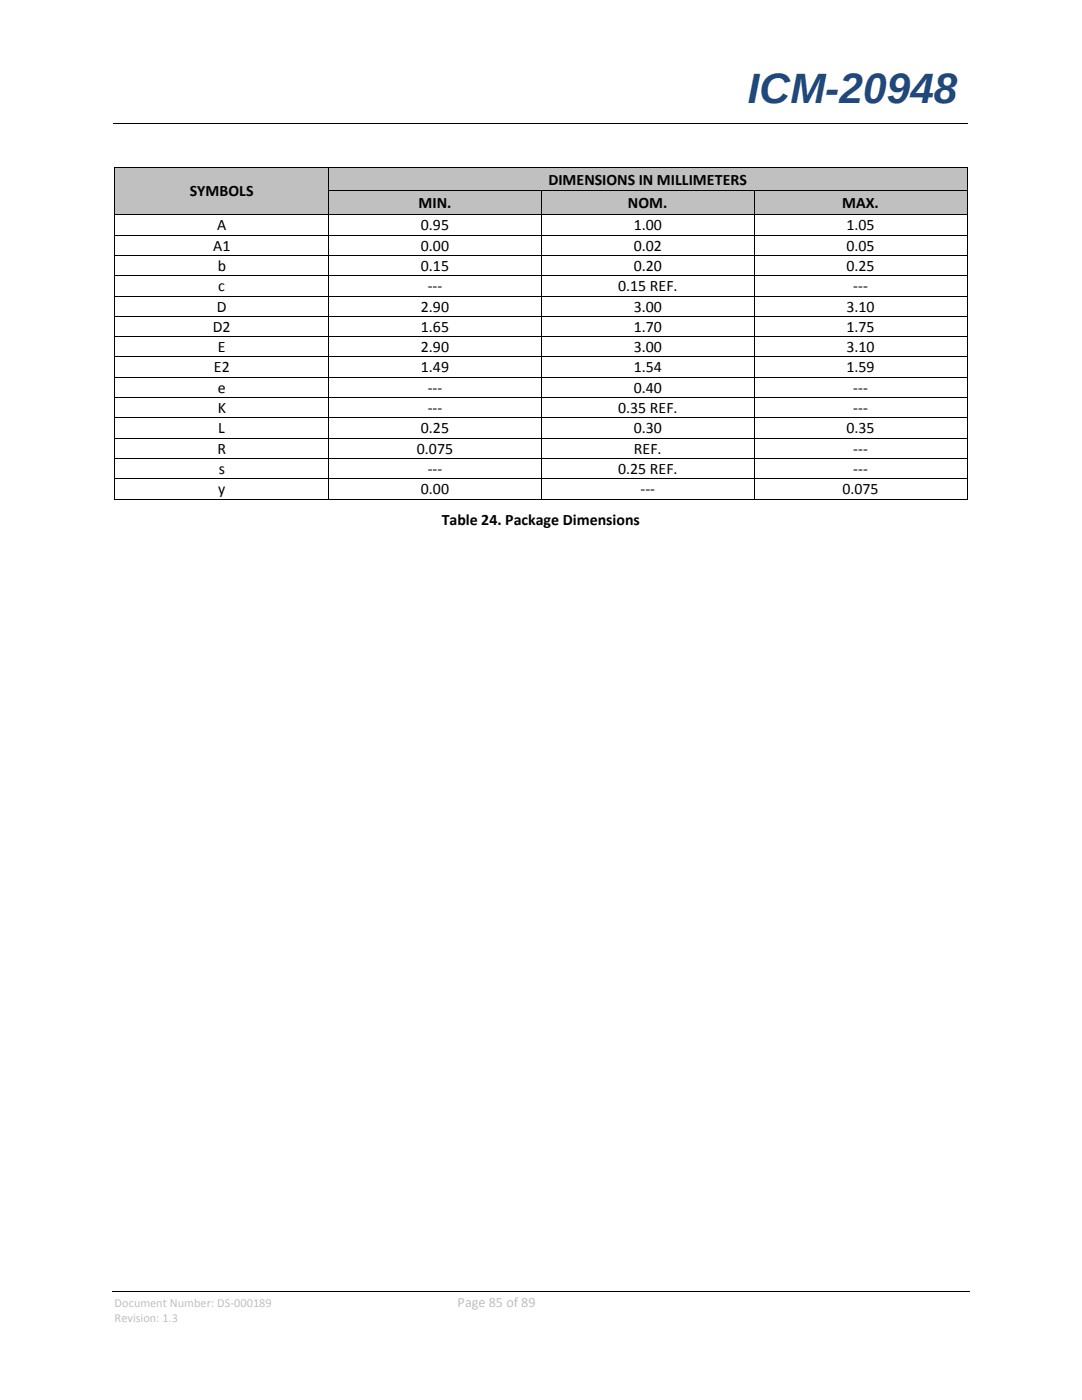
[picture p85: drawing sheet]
<svg xmlns="http://www.w3.org/2000/svg" width="216mm" height="279mm" viewBox="0 0 216 279" stroke-linecap="round" stroke-linejoin="round" font-family="sans-serif">
<defs><g id="words">
<text font-size="8.5" fill="#1f497d" x="149.2" y="20.6">ICM-20948</text>
<g font-size="3.2">
<text x="37.9" y="39.2">SYMBOLS</text>
<text x="83.5" y="41.6">MIN.</text>
<text x="109.4" y="36.8">DIMENSIONS IN MILLIMETERS</text>
<text x="125.3" y="41.6">NOM.</text>
<text x="168.1" y="41.6">MAX.</text>
<text x="43.3" y="46">A</text>
<text x="84" y="46">0.95</text>
<text x="126.4" y="46">1.00</text>
<text x="168.9" y="46">1.05</text>
<text x="42.5" y="50">A1</text>
<text x="84" y="50">0.00</text>
<text x="126.4" y="50">0.02</text>
<text x="168.9" y="50">0.05</text>
<text x="43.4" y="54.1">b</text>
<text x="43.6" y="58.1">c</text>
<text x="84" y="54.1">0.15</text>
<text x="85.3" y="58.1">---</text>
<text x="123.3" y="58.1">0.15 REF.</text>
<text x="126.4" y="54.1">0.20</text>
<text x="168.9" y="54.1">0.25</text>
<text x="170.3" y="58.1">---</text>
<text x="43.3" y="62.2">D</text>
<text x="84" y="62.2">2.90</text>
<text x="126.4" y="62.2">3.00</text>
<text x="168.9" y="62.2">3.10</text>
<text x="42.5" y="66.2">D2</text>
<text x="43.5" y="70.3">E</text>
<text x="84" y="66.2">1.65</text>
<text x="84" y="70.3">2.90</text>
<text x="126.4" y="66.2">1.70</text>
<text x="126.4" y="70.3">3.00</text>
<text x="168.9" y="66.2">1.75</text>
<text x="168.9" y="70.3">3.10</text>
<text x="42.7" y="74.3">E2</text>
<text x="84" y="74.3">1.49</text>
<text x="126.4" y="74.3">1.54</text>
<text x="168.9" y="74.3">1.59</text>
<text x="43.4" y="82.4">K</text>
<text x="43.5" y="78.4">e</text>
<text x="85.3" y="82.4">---</text>
<text x="85.3" y="78.4">---</text>
<text x="123.3" y="82.4">0.35 REF.</text>
<text x="126.4" y="78.4">0.40</text>
<text x="170.3" y="82.4">---</text>
<text x="170.3" y="78.4">---</text>
<text x="43.6" y="86.5">L</text>
<text x="84" y="86.5">0.25</text>
<text x="126.4" y="86.5">0.30</text>
<text x="168.9" y="86.5">0.35</text>
<text x="43.4" y="90.6">R</text>
<text x="43.6" y="94.6">s</text>
<text x="83.2" y="90.6">0.075</text>
<text x="85.3" y="94.6">---</text>
<text x="123.3" y="94.6">0.25 REF.</text>
<text x="126.5" y="90.6">REF.</text>
<text x="170.3" y="90.6">---</text>
<text x="170.3" y="94.6">---</text>
<text x="43.5" y="98.6">y</text>
<text x="84" y="98.6">0.00</text>
<text x="127.8" y="98.6">---</text>
<text x="168.1" y="98.6">0.075</text>
<text x="88.1" y="104.8">Table 24. Package Dimensions</text>
</g>
<text font-size="2.8" fill="#c0c0c0" x="91.3" y="260.8">Page 85 of 89</text>
<g font-size="2.5" fill="#c0c0c0">
<text x="22.9" y="260.8">Document Number: DS-000189</text>
<text x="22.9" y="263.9">Revision: 1.3</text>
</g>
</g></defs>
<path d="M22.6 24.6h170.4M22.4 257.7h171.1" fill="none" stroke="#000" stroke-width=".2"/>
<path d="M87.5 24.6h.2v.1h-.2z" fill="#000"/>
<g fill="#c0c0c0">
<path d="M23 33.4h42.5v9.4h-42.5z" fill-rule="evenodd"/>
<path d="M24.9 35.8h38.8v4.6h-38.8z" fill-rule="evenodd"/>
<path d="M65.7 33.4h127.2v4.6h-127.2z" fill-rule="evenodd"/>
</g>
<path d="M67.5 33.4h123.5v4.6h-123.5z" fill="#c0c0c0"/>
<path d="M22.9 33.3h.1v.1h-.1zM65.5 33.3h.2v.1h-.2zM192.9 33.3h.1v.1h-.1z" fill="#000"/>
<path d="M22.9 33.4v4.6M23 33.4h42.5M65.6 33.4v4.6M65.7 33.4h127.2M193 33.4v4.6" fill="none" stroke="#000" stroke-width=".2"/>
<g fill="#c0c0c0">
<path d="M65.7 38.2h42.2v4.6h-42.2z" fill-rule="evenodd"/>
<path d="M108.1 38.2h42.3v4.6h-42.3z" fill-rule="evenodd"/>
<path d="M150.6 38.2h42.3v4.6h-42.3z" fill-rule="evenodd"/>
</g>
<g fill="#c0c0c0">
<path d="M67.5 38.2h38.6v4.6h-38.6z"/>
<path d="M109.9 38.2h38.7v4.6h-38.7z"/>
<path d="M152.4 38.2h38.6v4.6h-38.6z"/>
</g>
<g fill="#000">
<path d="M22.9 38h.1v.2h-.1zM65.5 38h.2v.2h-.2zM107.9 38h.2v.2h-.2zM150.4 38h.2v.2h-.2zM192.9 38h.1v.2h-.1zM22.9 42.8h.1v.2h-.1zM22.9 46.8h.1v.2h-.1zM22.9 50.9h.1v.2h-.1zM22.9 54.9h.1v.2h-.1zM22.9 59h.1v.2h-.1zM65.5 42.8h.2v.2h-.2zM65.5 46.8h.2v.2h-.2z"/>
<path d="M65.5 50.9h.2v.2h-.2zM65.5 54.9h.2v.2h-.2zM65.5 59h.2v.2h-.2zM107.9 42.8h.2v.2h-.2zM107.9 46.8h.2v.2h-.2zM107.9 50.9h.2v.2h-.2zM107.9 54.9h.2v.2h-.2zM107.9 59h.2v.2h-.2zM150.4 42.8h.2v.2h-.2zM150.4 46.8h.2v.2h-.2zM150.4 50.9h.2v.2h-.2zM150.4 54.9h.2v.2h-.2z"/>
<path d="M150.4 59h.2v.2h-.2zM192.9 42.8h.1v.2h-.1zM192.9 46.8h.1v.2h-.1zM192.9 50.9h.1v.2h-.1zM192.9 54.9h.1v.2h-.1zM192.9 59h.1v.2h-.1zM22.9 63h.1v.2h-.1zM22.9 67.1h.1v.2h-.1zM22.9 71.2h.1v.1h-.1zM22.9 75.2h.1v.2h-.1zM22.9 79.2h.1v.2h-.1zM65.5 63h.2v.2h-.2z"/>
<path d="M65.5 67.1h.2v.2h-.2zM65.5 71.2h.2v.1h-.2zM65.5 75.2h.2v.2h-.2zM65.5 79.2h.2v.2h-.2zM107.9 63h.2v.2h-.2zM107.9 67.1h.2v.2h-.2zM107.9 71.2h.2v.1h-.2zM107.9 75.2h.2v.2h-.2zM107.9 79.2h.2v.2h-.2zM150.4 63h.2v.2h-.2zM150.4 67.1h.2v.2h-.2zM150.4 71.2h.2v.1h-.2z"/>
<path d="M150.4 75.2h.2v.2h-.2zM150.4 79.2h.2v.2h-.2zM192.9 63h.1v.2h-.1zM192.9 67.1h.1v.2h-.1zM192.9 71.2h.1v.1h-.1zM192.9 75.2h.1v.2h-.1zM192.9 79.2h.1v.2h-.1zM22.9 83.3h.1v.2h-.1zM22.9 87.4h.1v.1h-.1zM22.9 91.4h.1v.2h-.1zM22.9 95.5h.1v.1h-.1zM22.9 99.5h.1v.2h-.1z"/>
<path d="M65.5 83.3h.2v.2h-.2zM65.5 87.4h.2v.1h-.2zM65.5 91.4h.2v.2h-.2zM65.5 95.5h.2v.1h-.2zM65.5 99.5h.2v.2h-.2zM107.9 83.3h.2v.2h-.2zM107.9 87.4h.2v.1h-.2zM107.9 91.4h.2v.2h-.2zM107.9 95.5h.2v.1h-.2zM107.9 99.5h.2v.2h-.2zM150.4 83.3h.2v.2h-.2zM150.4 87.4h.2v.1h-.2z"/>
<path d="M150.4 91.4h.2v.2h-.2zM150.4 95.5h.2v.1h-.2zM150.4 99.5h.2v.2h-.2zM192.9 83.3h.1v.2h-.1zM192.9 87.4h.1v.1h-.1zM192.9 91.4h.1v.2h-.1zM192.9 95.5h.1v.1h-.1zM192.9 99.5h.1v.2h-.1z"/>
</g>
<g fill="none" stroke="#000" stroke-width=".2">
<path d="M22.9 38.2v4.6M65.6 38.2v4.6M65.7 38.1h42.2M108 38.2v4.6M108.1 38.1h42.3M150.5 38.2v4.6M150.6 38.1h42.3M193 38.2v4.6M22.9 43v3.8M22.9 47v3.9M22.9 51.1v3.8M22.9 55.1v3.9"/>
<path d="M22.9 59.2v3.8M23 42.9h42.5M23 46.9h42.5M23 51h42.5M23 55h42.5M23 59.1h42.5M65.6 43v3.8M65.6 47v3.9M65.6 51.1v3.8M65.6 55.1v3.9M65.6 59.2v3.8M65.7 42.9h42.2"/>
<path d="M65.7 46.9h42.2M65.7 51h42.2M65.7 55h42.2M65.7 59.1h42.2M108 43v3.8M108 47v3.9M108 51.1v3.8M108 55.1v3.9M108 59.2v3.8M108.1 42.9h42.3M108.1 46.9h42.3M108.1 51h42.3"/>
<path d="M108.1 55h42.3M108.1 59.1h42.3M150.5 43v3.8M150.5 47v3.9M150.5 51.1v3.8M150.5 55.1v3.9M150.5 59.2v3.8M150.6 42.9h42.3M150.6 46.9h42.3M150.6 51h42.3M150.6 55h42.3M150.6 59.1h42.3"/>
<path d="M193 43v3.8M193 47v3.9M193 51.1v3.8M193 55.1v3.9M193 59.2v3.8M22.9 63.2v3.9M22.9 67.3v3.9M22.9 71.3v3.9M22.9 75.4v3.8M22.9 79.4v3.9M23 63.1h42.5M23 67.2h42.5"/>
<path d="M23 71.2h42.5M23 75.3h42.5M23 79.3h42.5M65.6 63.2v3.9M65.6 67.3v3.9M65.6 71.3v3.9M65.6 75.4v3.8M65.6 79.4v3.9M65.7 63.1h42.2M65.7 67.2h42.2M65.7 71.2h42.2M65.7 75.3h42.2"/>
<path d="M65.7 79.3h42.2M108 63.2v3.9M108 67.3v3.9M108 71.3v3.9M108 75.4v3.8M108 79.4v3.9M108.1 63.1h42.3M108.1 67.2h42.3M108.1 71.2h42.3M108.1 75.3h42.3M108.1 79.3h42.3M150.5 63.2v3.9"/>
<path d="M150.5 67.3v3.9M150.5 71.3v3.9M150.5 75.4v3.8M150.5 79.4v3.9M150.6 63.1h42.3M150.6 67.2h42.3M150.6 71.2h42.3M150.6 75.3h42.3M150.6 79.3h42.3M193 63.2v3.9M193 67.3v3.9M193 71.3v3.9"/>
<path d="M193 75.4v3.8M193 79.4v3.9M22.9 83.5v3.9M22.9 87.5v3.9M22.9 91.6v3.9M22.9 95.6v3.9M23 83.4h42.5M23 87.5h42.5M23 91.5h42.5M23 95.5h42.5M23 99.6h42.5M65.6 83.5v3.9"/>
<path d="M65.6 87.5v3.9M65.6 91.6v3.9M65.6 95.6v3.9M65.7 83.4h42.2M65.7 87.5h42.2M65.7 91.5h42.2M65.7 95.5h42.2M65.7 99.6h42.2M108 83.5v3.9M108 87.5v3.9M108 91.6v3.9M108 95.6v3.9"/>
<path d="M108.1 83.4h42.3M108.1 87.5h42.3M108.1 91.5h42.3M108.1 95.5h42.3M108.1 99.6h42.3M150.5 83.5v3.9M150.5 87.5v3.9M150.5 91.6v3.9M150.5 95.6v3.9M150.6 83.4h42.3M150.6 87.5h42.3M150.6 91.5h42.3"/>
<path d="M150.6 95.5h42.3M150.6 99.6h42.3M193 83.5v3.9M193 87.5v3.9M193 91.6v3.9M193 95.6v3.9"/>
</g>
<use href="#words"/>
</svg>
